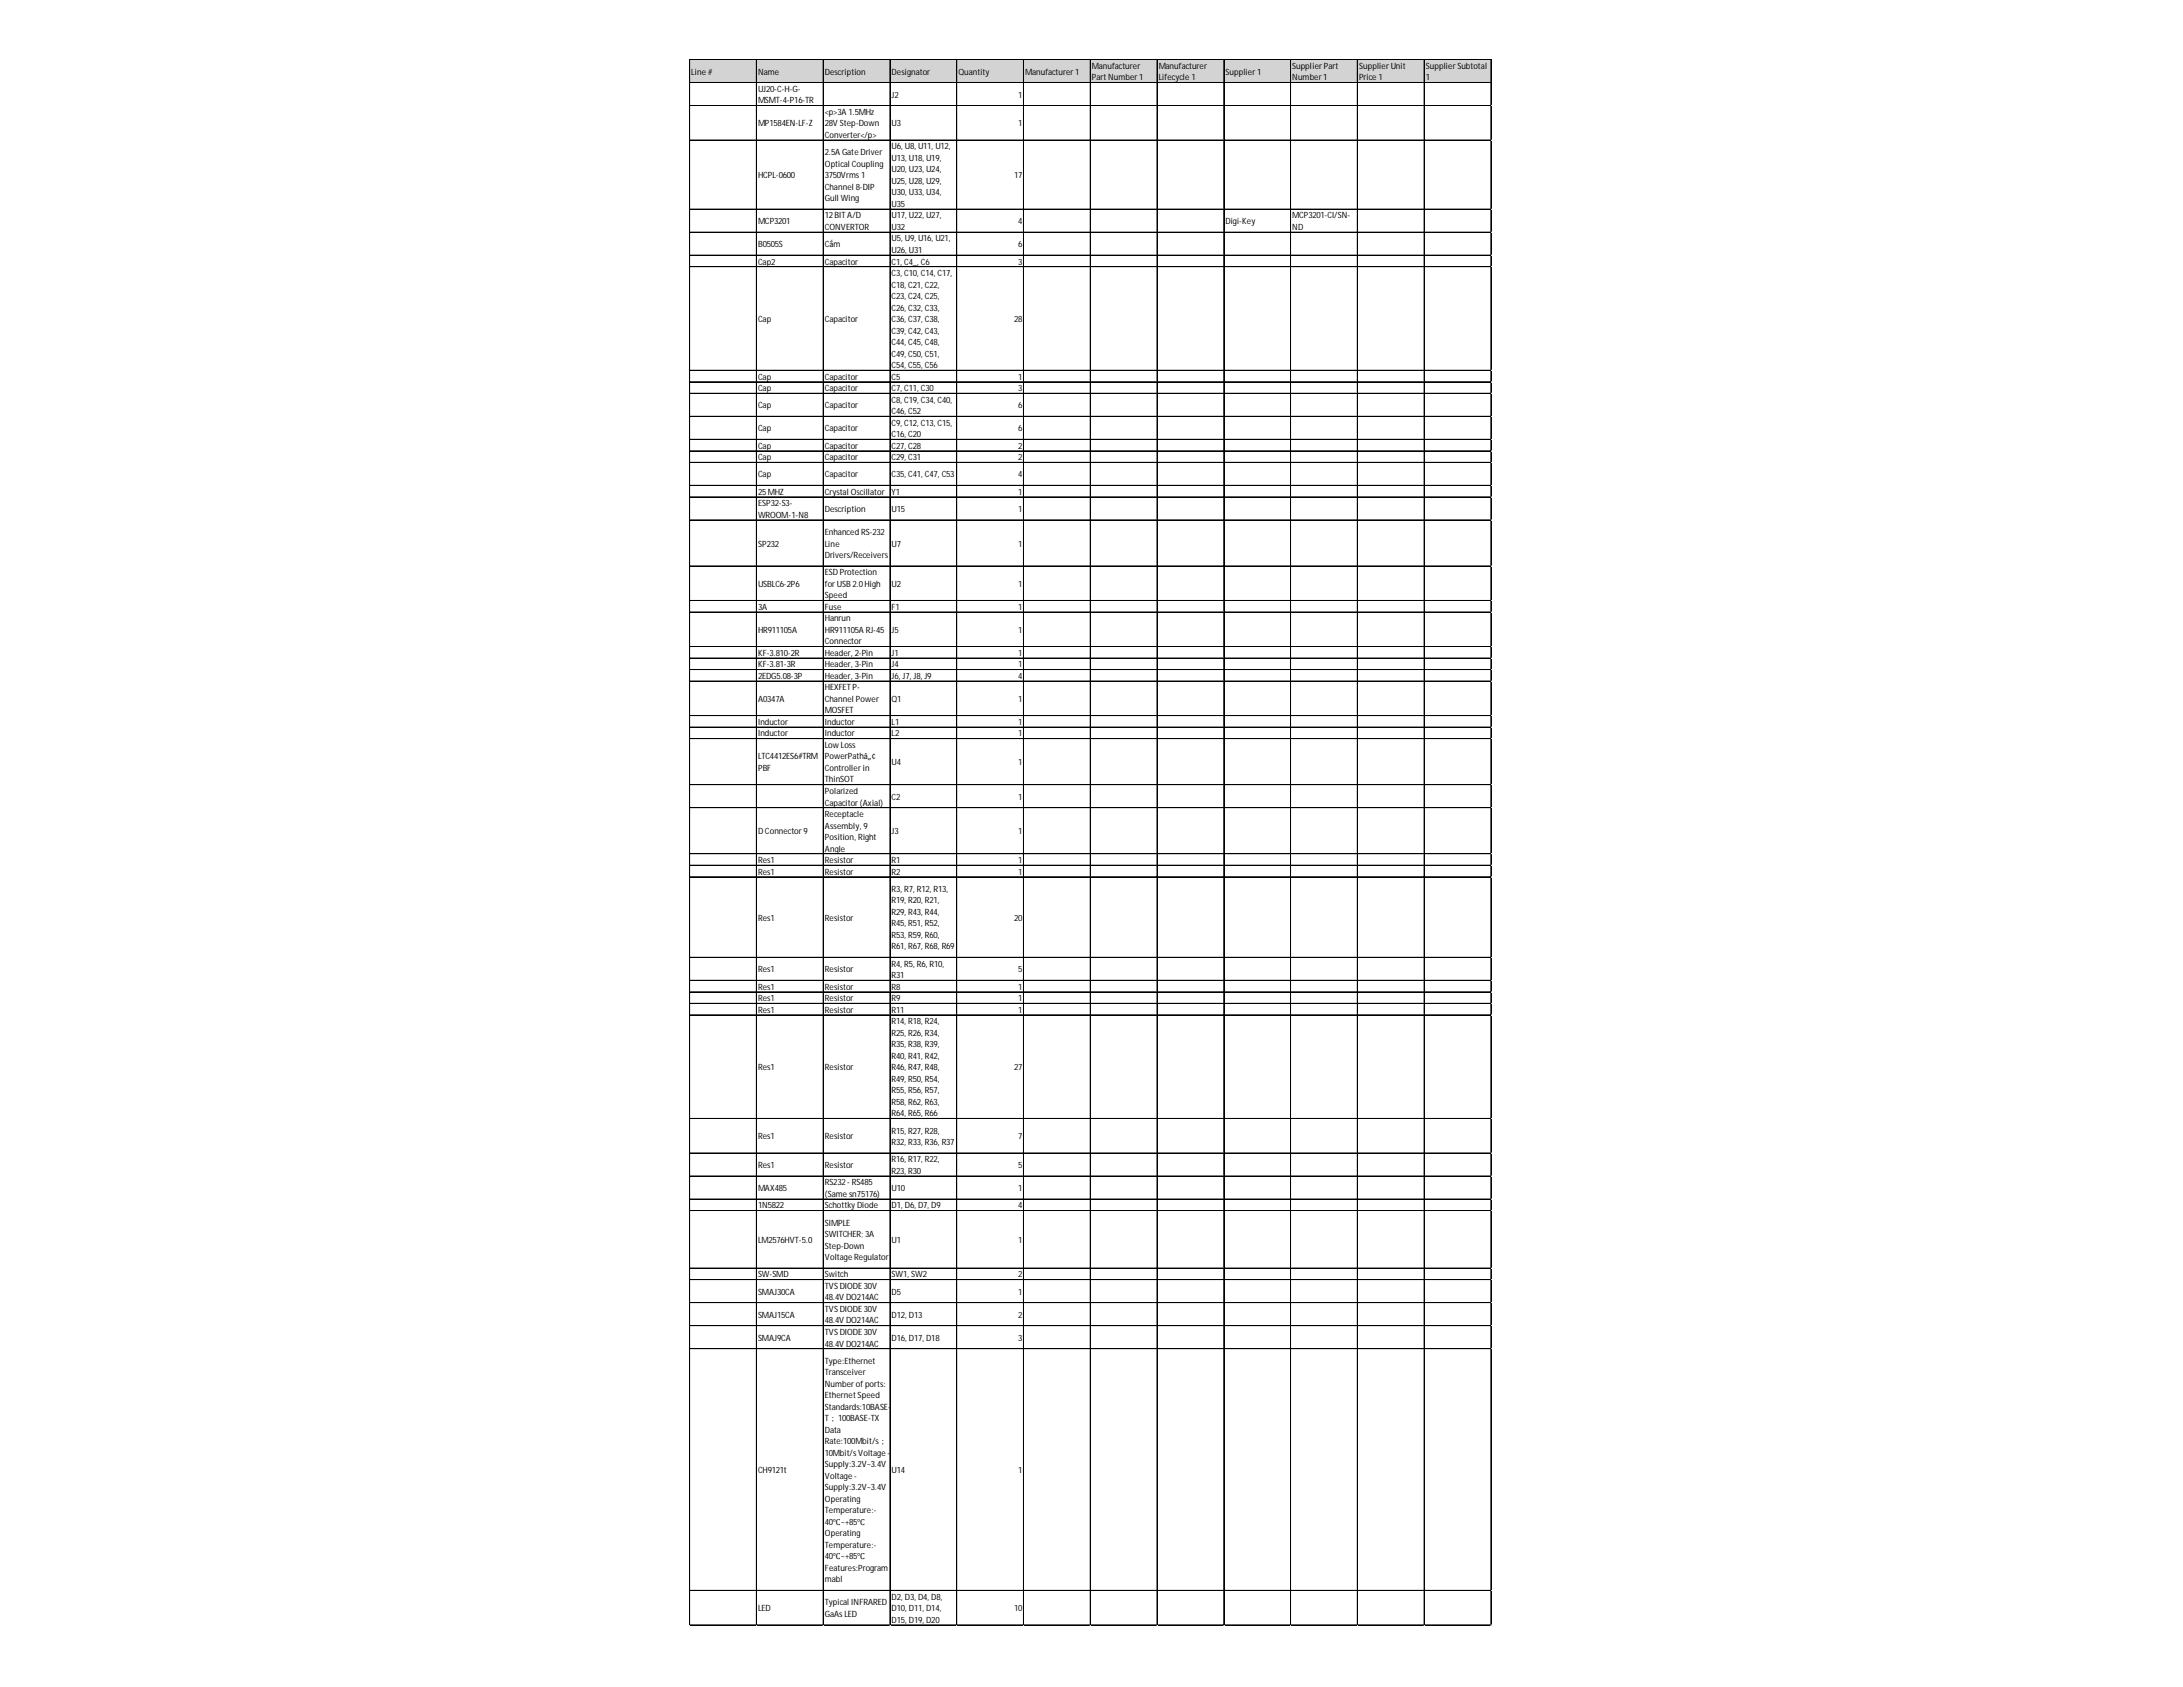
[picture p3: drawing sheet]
<svg xmlns="http://www.w3.org/2000/svg" width="279mm" height="216mm" viewBox="0 0 279 216" stroke-linecap="round" stroke-linejoin="round" font-family="sans-serif">
<defs><g id="words">
<g font-size="1.1">
<text x="88.5" y="9.5">Line #</text>
<text x="97" y="9.5">Name</text>
<text x="97" y="11.8">UJ20-C-H-G-</text>
<text x="105.6" y="9.5">Description</text>
<text x="114.1" y="9.5">Designator</text>
<text x="122.7" y="9.5">Quantity</text>
<text x="131.2" y="9.5">Manufacturer 1</text>
<text x="139.8" y="8.8">Manufacturer</text>
<text x="139.8" y="10.3">Part Number 1</text>
<text x="148.3" y="8.8">Manufacturer</text>
<text x="148.3" y="10.3">Lifecycle 1</text>
<text x="156.9" y="9.5">Supplier 1</text>
<text x="165.4" y="8.8">Supplier Part</text>
<text x="165.4" y="10.3">Number 1</text>
<text x="173.9" y="8.8">Supplier Unit</text>
<text x="173.9" y="10.3">Price 1</text>
<text x="182.5" y="8.8">Supplier Subtotal</text>
<text x="182.5" y="10.3">1</text>
<text x="97" y="13.2">MSMT-4-P16-TR</text>
<text x="97" y="16.2">MP1584EN-LF-Z</text>
<text x="105.6" y="14.7">&lt;p&gt;3A 1.5MHz</text>
<text x="105.6" y="16.2">28V Step-Down</text>
<text x="105.6" y="17.6">Converter&lt;/p&gt;</text>
<text x="114.1" y="12.5">J2</text>
<text x="114.1" y="16.2">U3</text>
<text x="130.3" y="12.5">1</text>
<text x="130.3" y="16.2">1</text>
<text x="97" y="22.8">HCPL-0600</text>
<text x="105.6" y="19.9">2.5A Gate Driver</text>
<text x="105.6" y="21.3">Optical Coupling</text>
<text x="105.6" y="22.8">3750Vrms 1</text>
<text x="114.1" y="19.1">U6, U8, U11, U12,</text>
<text x="114.1" y="20.6">U13, U18, U19,</text>
<text x="114.1" y="22.1">U20, U23, U24,</text>
<text x="114.1" y="23.5">U25, U28, U29,</text>
<text x="129.8" y="22.8">17</text>
<text x="97" y="28.7">MCP3201</text>
<text x="105.6" y="24.3">Channel 8-DIP</text>
<text x="105.6" y="25.8">Gull Wing</text>
<text x="105.6" y="28">12BIT A/D</text>
<text x="105.6" y="29.4">CONVERTOR</text>
<text x="114.1" y="25">U30, U33, U34,</text>
<text x="114.1" y="26.5">U35</text>
<text x="114.1" y="28">U17, U22, U27,</text>
<text x="114.1" y="29.4">U32</text>
<text x="130.3" y="28.7">4</text>
<text x="156.9" y="28.7">Digi-Key</text>
<text x="165.4" y="28">MCP3201-CI/SN-</text>
<text x="165.4" y="29.4">ND</text>
<text x="97" y="31.6">B0505S</text>
<text x="97" y="33.9">Cap2</text>
<text x="105.6" y="31.6">Cắm</text>
<text x="105.6" y="33.9">Capacitor</text>
<text x="114.1" y="30.9">U5, U9, U16, U21,</text>
<text x="114.1" y="32.4">U26, U31</text>
<text x="114.1" y="33.9">C1, C4_, C6</text>
<text x="114.1" y="35.3">C3, C10, C14, C17,</text>
<text x="130.3" y="31.6">6</text>
<text x="130.3" y="33.9">3</text>
<text x="97" y="41.2">Cap</text>
<text x="105.6" y="41.2">Capacitor</text>
<text x="114.1" y="36.8">C18, C21, C22,</text>
<text x="114.1" y="38.3">C23, C24, C25,</text>
<text x="114.1" y="39.7">C26, C32, C33,</text>
<text x="114.1" y="41.2">C36, C37, C38,</text>
<text x="129.8" y="41.2">28</text>
<text x="114.1" y="42.7">C39, C42, C43,</text>
<text x="114.1" y="44.2">C44, C45, C48,</text>
<text x="114.1" y="45.6">C49, C50, C51,</text>
<text x="114.1" y="47.1">C54, C55, C56</text>
<text x="97" y="48.6">Cap</text>
<text x="97" y="50.1">Cap</text>
<text x="97" y="52.3">Cap</text>
<text x="105.6" y="48.6">Capacitor</text>
<text x="105.6" y="50.1">Capacitor</text>
<text x="105.6" y="52.3">Capacitor</text>
<text x="114.1" y="48.6">C5</text>
<text x="114.1" y="50.1">C7, C11, C30</text>
<text x="114.1" y="51.5">C8, C19, C34, C40,</text>
<text x="114.1" y="53">C46, C52</text>
<text x="130.3" y="48.6">1</text>
<text x="130.3" y="50.1">3</text>
<text x="130.3" y="52.3">6</text>
<text x="97" y="55.2">Cap</text>
<text x="97" y="57.4">Cap</text>
<text x="97" y="58.9">Cap</text>
<text x="105.6" y="55.2">Capacitor</text>
<text x="105.6" y="57.4">Capacitor</text>
<text x="105.6" y="58.9">Capacitor</text>
<text x="114.1" y="54.5">C9, C12, C13, C15,</text>
<text x="114.1" y="55.9">C16, C20</text>
<text x="114.1" y="57.4">C27, C28</text>
<text x="114.1" y="58.9">C29, C31</text>
<text x="130.3" y="55.2">6</text>
<text x="130.3" y="57.4">2</text>
<text x="130.3" y="58.9">2</text>
<text x="97" y="61.1">Cap</text>
<text x="97" y="63.3">25MHZ</text>
<text x="97" y="64.8">ESP32-S3-</text>
<text x="105.6" y="61.1">Capacitor</text>
<text x="105.6" y="63.3">Crystal Oscillator</text>
<text x="105.6" y="65.5">Description</text>
<text x="114.1" y="61.1">C35, C41, C47, C53</text>
<text x="114.1" y="63.3">Y1</text>
<text x="114.1" y="65.5">U15</text>
<text x="130.3" y="61.1">4</text>
<text x="130.3" y="63.3">1</text>
<text x="130.3" y="65.5">1</text>
<text x="97" y="66.3">WROOM-1-N8</text>
<text x="97" y="69.9">SP232</text>
<text x="105.6" y="68.5">Enhanced RS-232</text>
<text x="105.6" y="69.9">Line</text>
<text x="105.6" y="71.4">Drivers/Receivers</text>
<text x="114.1" y="69.9">U7</text>
<text x="130.3" y="69.9">1</text>
<text x="97" y="75.1">USBLC6-2P6</text>
<text x="105.6" y="73.6">ESD Protection</text>
<text x="105.6" y="75.1">for USB 2.0High</text>
<text x="105.6" y="76.6">Speed</text>
<text x="114.1" y="75.1">U2</text>
<text x="130.3" y="75.1">1</text>
<text x="97" y="78">3A</text>
<text x="97" y="81">HR911105A</text>
<text x="97" y="83.9">KF-3.810-2R</text>
<text x="105.6" y="78">Fuse</text>
<text x="105.6" y="79.5">Hanrun</text>
<text x="105.6" y="81">HR911105A RJ-45</text>
<text x="105.6" y="82.5">Connector</text>
<text x="105.6" y="83.9">Header, 2-Pin</text>
<text x="114.1" y="78">F1</text>
<text x="114.1" y="81">J5</text>
<text x="114.1" y="83.9">J1</text>
<text x="130.3" y="78">1</text>
<text x="130.3" y="81">1</text>
<text x="130.3" y="83.9">1</text>
<text x="97" y="85.4">KF-3.81-3R</text>
<text x="97" y="86.9">2EDG5.08-3P</text>
<text x="97" y="89.8">A0347A</text>
<text x="105.6" y="85.4">Header, 3-Pin</text>
<text x="105.6" y="86.9">Header, 3-Pin</text>
<text x="105.6" y="88.4">HEXFET P-</text>
<text x="105.6" y="89.8">Channel Power</text>
<text x="114.1" y="85.4">J4</text>
<text x="114.1" y="86.9">J6, J7, J8, J9</text>
<text x="114.1" y="89.8">Q1</text>
<text x="130.3" y="85.4">1</text>
<text x="130.3" y="86.9">4</text>
<text x="130.3" y="89.8">1</text>
<text x="97" y="92.8">Inductor</text>
<text x="97" y="94.2">Inductor</text>
<text x="105.6" y="91.3">MOSFET</text>
<text x="105.6" y="92.8">Inductor</text>
<text x="105.6" y="94.2">Inductor</text>
<text x="105.6" y="95.7">Low Loss</text>
<text x="114.1" y="92.8">L1</text>
<text x="114.1" y="94.2">L2</text>
<text x="130.3" y="92.8">1</text>
<text x="130.3" y="94.2">1</text>
<text x="97" y="97.2">LTC4412ES6#TRM</text>
<text x="97" y="98.7">PBF</text>
<text x="105.6" y="97.2">PowerPathâ„¢</text>
<text x="105.6" y="98.7">Controller in</text>
<text x="105.6" y="100.1">ThinSOT</text>
<text x="105.6" y="101.6">Polarized</text>
<text x="114.1" y="97.9">U4</text>
<text x="130.3" y="97.9">1</text>
<text x="97" y="106.8">D Connector 9</text>
<text x="105.6" y="103.1">Capacitor (Axial)</text>
<text x="105.6" y="104.6">Receptacle</text>
<text x="105.6" y="106">Assembly, 9</text>
<text x="105.6" y="107.5">Position, Right</text>
<text x="114.1" y="102.4">C2</text>
<text x="114.1" y="106.8">J3</text>
<text x="130.3" y="102.4">1</text>
<text x="130.3" y="106.8">1</text>
<text x="97" y="110.5">Res1</text>
<text x="97" y="111.9">Res1</text>
<text x="105.6" y="109">Angle</text>
<text x="105.6" y="110.5">Resistor</text>
<text x="105.6" y="111.9">Resistor</text>
<text x="114.1" y="110.5">R1</text>
<text x="114.1" y="111.9">R2</text>
<text x="130.3" y="110.5">1</text>
<text x="130.3" y="111.9">1</text>
<text x="97" y="117.8">Res1</text>
<text x="105.6" y="117.8">Resistor</text>
<text x="114.1" y="114.1">R3, R7, R12, R13,</text>
<text x="114.1" y="115.6">R19, R20, R21,</text>
<text x="114.1" y="117.1">R29, R43, R44,</text>
<text x="114.1" y="118.6">R45, R51, R52,</text>
<text x="129.8" y="117.8">20</text>
<text x="97" y="124.4">Res1</text>
<text x="105.6" y="124.4">Resistor</text>
<text x="114.1" y="120">R53, R59, R60,</text>
<text x="114.1" y="121.5">R61, R67, R68, R69</text>
<text x="114.1" y="123.7">R4, R5, R6, R10,</text>
<text x="114.1" y="125.2">R31</text>
<text x="130.3" y="124.4">5</text>
<text x="97" y="126.7">Res1</text>
<text x="97" y="128.1">Res1</text>
<text x="97" y="129.6">Res1</text>
<text x="105.6" y="126.7">Resistor</text>
<text x="105.6" y="128.1">Resistor</text>
<text x="105.6" y="129.6">Resistor</text>
<text x="114.1" y="126.7">R8</text>
<text x="114.1" y="128.1">R9</text>
<text x="114.1" y="129.6">R11</text>
<text x="114.1" y="131.1">R14, R18, R24,</text>
<text x="130.3" y="126.7">1</text>
<text x="130.3" y="128.1">1</text>
<text x="130.3" y="129.6">1</text>
<text x="97" y="137">Res1</text>
<text x="105.6" y="137">Resistor</text>
<text x="114.1" y="132.6">R25, R26, R34,</text>
<text x="114.1" y="134">R35, R38, R39,</text>
<text x="114.1" y="135.5">R40, R41, R42,</text>
<text x="114.1" y="137">R46, R47, R48,</text>
<text x="129.8" y="137">27</text>
<text x="114.1" y="138.4">R49, R50, R54,</text>
<text x="114.1" y="139.9">R55, R56, R57,</text>
<text x="114.1" y="141.4">R58, R62, R63,</text>
<text x="114.1" y="142.9">R64, R65, R66</text>
<text x="97" y="145.8">Res1</text>
<text x="97" y="149.5">Res1</text>
<text x="105.6" y="145.8">Resistor</text>
<text x="105.6" y="149.5">Resistor</text>
<text x="114.1" y="145.1">R15, R27, R28,</text>
<text x="114.1" y="146.5">R32, R33, R36, R37</text>
<text x="114.1" y="148.8">R16, R17, R22,</text>
<text x="130.3" y="145.8">7</text>
<text x="130.3" y="149.5">5</text>
<text x="97" y="152.4">MAX485</text>
<text x="97" y="154.6">1N5822</text>
<text x="105.6" y="151.7">RS232- RS485</text>
<text x="105.6" y="153.2">(Same sn75176)</text>
<text x="105.6" y="154.6">Schottky Diode</text>
<text x="114.1" y="150.2">R23, R30</text>
<text x="114.1" y="152.4">U10</text>
<text x="114.1" y="154.6">D1, D6, D7, D9</text>
<text x="130.3" y="152.4">1</text>
<text x="130.3" y="154.6">4</text>
<text x="97" y="159.1">LM2576HVT-5.0</text>
<text x="105.6" y="156.9">SIMPLE</text>
<text x="105.6" y="158.3">SWITCHER; 3A</text>
<text x="105.6" y="159.8">Step-Down</text>
<text x="105.6" y="161.3">Voltage Regulator</text>
<text x="114.1" y="159.1">U1</text>
<text x="130.3" y="159.1">1</text>
<text x="97" y="163.5">SW-SMD</text>
<text x="97" y="165.7">SMAJ30CA</text>
<text x="105.6" y="163.5">Switch</text>
<text x="105.6" y="165">TVS DIODE 30V</text>
<text x="105.6" y="166.4">48.4V DO214AC</text>
<text x="105.6" y="167.9">TVS DIODE 30V</text>
<text x="114.1" y="163.5">SW1, SW2</text>
<text x="114.1" y="165.7">D5</text>
<text x="130.3" y="163.5">2</text>
<text x="130.3" y="165.7">1</text>
<text x="97" y="168.6">SMAJ15CA</text>
<text x="97" y="171.6">SMAJ9CA</text>
<text x="105.6" y="169.4">48.4V DO214AC</text>
<text x="105.6" y="170.9">TVS DIODE 30V</text>
<text x="105.6" y="172.3">48.4V DO214AC</text>
<text x="114.1" y="168.6">D12, D13</text>
<text x="114.1" y="171.6">D16, D17, D18</text>
<text x="130.3" y="168.6">2</text>
<text x="130.3" y="171.6">3</text>
<text x="105.6" y="174.5">Type:Ethernet</text>
<text x="105.6" y="176">Transceiver</text>
<text x="105.6" y="177.5">Number of ports:</text>
<text x="105.6" y="179">Ethernet Speed</text>
<text x="105.6" y="180.4">Standards:10BASE-</text>
<text x="105.6" y="181.9">T；100BASE-TX</text>
<text x="105.6" y="183.4">Data</text>
<text x="105.6" y="184.8">Rate:100Mbit/s；</text>
<text x="97" y="188.5">CH9121t</text>
<text x="105.6" y="186.3">10Mbit/s Voltage -</text>
<text x="105.6" y="187.8">Supply:3.2V~3.4V</text>
<text x="105.6" y="189.3">Voltage -</text>
<text x="105.6" y="190.7">Supply:3.2V~3.4V</text>
<text x="114.1" y="188.5">U14</text>
<text x="130.3" y="188.5">1</text>
<text x="105.6" y="192.2">Operating</text>
<text x="105.6" y="193.7">Temperature:-</text>
<text x="105.6" y="195.2">40℃~+85℃</text>
<text x="105.6" y="196.6">Operating</text>
<text x="105.6" y="198.1">Temperature:-</text>
<text x="105.6" y="199.6">40℃~+85℃</text>
<text x="105.6" y="201.1">Features:Program</text>
<text x="105.6" y="202.5">mabl</text>
<text x="97" y="206.2">LED</text>
<text x="105.6" y="205.5">Typical INFRARED</text>
<text x="105.6" y="206.9">GaAs LED</text>
<text x="114.1" y="204.7">D2, D3, D4, D8,</text>
<text x="114.1" y="206.2">D10, D11, D14,</text>
<text x="114.1" y="207.7">D15, D19, D20</text>
<text x="129.8" y="206.2">10</text>
</g>
</g></defs>
<path d="M88.3 7.6h102.6v3h-102.6z" fill="#d3d3d3"/>
<g fill="none" stroke="#000" stroke-width=".13">
<path d="M88.3 7.6v200.4M88.3 7.6h102.6M88.3 10.6h102.6M88.3 13.5h102.6M88.3 17.9h102.6M88.3 18h102.6M96.8 7.7v200.3M105.4 7.7v200.3M113.9 7.7v200.3M122.4 7.7v200.3M122.5 7.7v200.3M131 7.7v200.3"/>
<path d="M139.5 7.7v200.3M139.6 7.7v200.3M148.1 7.7v200.3M156.6 7.7v200.3M156.7 7.7v200.3M165.2 7.7v200.3M173.7 7.7v200.3M173.8 7.7v200.3M182.3 7.7v200.3M190.8 7.7v200.3M190.9 7.7v200.3M88.3 26.8h102.6"/>
<path d="M88.3 29.7h102.6M88.3 32.7h102.6M88.3 34.1h102.6M88.3 34.2h102.6M88.3 47.4h102.6M88.3 48.9h102.6M88.3 50.3h102.6M88.3 50.4h102.6M88.3 53.3h102.6M88.3 56.2h102.6M88.3 56.3h102.6M88.3 57.7h102.6"/>
<path d="M88.3 59.2h102.6M88.3 62.1h102.6M88.3 62.2h102.6M88.3 63.6h102.6M88.3 66.5h102.6M88.3 66.6h102.6M88.3 72.4h102.6M88.3 72.5h102.6M88.3 76.8h102.6M88.3 76.9h102.6M88.3 78.3h102.6M88.3 78.4h102.6"/>
<path d="M88.3 82.7h102.6M88.3 82.8h102.6M88.3 84.2h102.6M88.3 85.7h102.6M88.3 87.2h102.6M88.3 91.6h102.6M88.3 93.1h102.6M88.3 94.5h102.6M88.3 94.6h102.6M88.3 100.4h102.6M88.3 100.5h102.6M88.3 103.4h102.6"/>
<path d="M88.3 109.3h102.6M88.3 110.7h102.6M88.3 110.8h102.6M88.3 112.2h102.6M88.3 122.5h102.6M88.3 125.5h102.6M88.3 126.9h102.6M88.3 127h102.6M88.3 128.4h102.6M88.3 129.9h102.6M88.3 143.1h102.6M88.3 143.2h102.6"/>
<path d="M88.3 147.6h102.6M88.3 150.5h102.6M88.3 153.4h102.6M88.3 153.5h102.6M88.3 154.9h102.6M88.3 155h102.6M88.3 162.3h102.6M88.3 163.8h102.6M88.3 166.7h102.6M88.3 169.7h102.6M88.3 172.6h102.6M88.3 203.5h102.6"/>
<path d="M88.3 203.6h102.6M88.3 208h102.6"/>
</g>
<path d="M88.3 208v.1" fill="none" stroke="#d4d4d4" stroke-width=".13"/>
<path d="M88.3 208v.1z" fill="#d4d4d4"/>
<path d="M96.8 208v.1" fill="none" stroke="#d4d4d4" stroke-width=".13"/>
<path d="M96.8 208l.1 .1z" fill="#d4d4d4"/>
<path d="M105.4 208v.1" fill="none" stroke="#d4d4d4" stroke-width=".13"/>
<path d="M105.4 208v.1z" fill="#d4d4d4"/>
<path d="M113.9 208v.1" fill="none" stroke="#d4d4d4" stroke-width=".13"/>
<path d="M113.9 208l.1 .1z" fill="#d4d4d4"/>
<path d="M122.4 208v.1" fill="none" stroke="#d4d4d4" stroke-width=".13"/>
<path d="M122.4 208l.1 .1z" fill="#d4d4d4"/>
<path d="M131 208v.1" fill="none" stroke="#d4d4d4" stroke-width=".13"/>
<path d="M131 208l.1 .1z" fill="#d4d4d4"/>
<path d="M139.5 208v.1" fill="none" stroke="#d4d4d4" stroke-width=".13"/>
<path d="M139.5 208l.1 .1z" fill="#d4d4d4"/>
<path d="M148.1 208v.1" fill="none" stroke="#d4d4d4" stroke-width=".13"/>
<path d="M148.1 208l.1 .1z" fill="#d4d4d4"/>
<path d="M156.6 208v.1" fill="none" stroke="#d4d4d4" stroke-width=".13"/>
<path d="M156.6 208l.1 .1z" fill="#d4d4d4"/>
<path d="M165.2 208v.1" fill="none" stroke="#d4d4d4" stroke-width=".13"/>
<path d="M165.2 208v.1z" fill="#d4d4d4"/>
<path d="M173.7 208v.1" fill="none" stroke="#d4d4d4" stroke-width=".13"/>
<path d="M173.7 208l.1 .1z" fill="#d4d4d4"/>
<path d="M182.3 208v.1" fill="none" stroke="#d4d4d4" stroke-width=".13"/>
<path d="M182.3 208v.1z" fill="#d4d4d4"/>
<path d="M190.8 208v.1" fill="none" stroke="#d4d4d4" stroke-width=".13"/>
<path d="M190.8 208l.1 .1z" fill="#d4d4d4"/>
<path d="M190.9 13.5h.1" fill="none" stroke="#d4d4d4" stroke-width=".13"/>
<path d="M190.9 13.5v.1z" fill="#d4d4d4"/>
<path d="M190.9 17.9h.1" fill="none" stroke="#d4d4d4" stroke-width=".13"/>
<path d="M190.9 17.9v.1z" fill="#d4d4d4"/>
<path d="M190.9 26.8h.1" fill="none" stroke="#d4d4d4" stroke-width=".13"/>
<path d="M190.9 29.7h.1" fill="none" stroke="#d4d4d4" stroke-width=".13"/>
<path d="M190.9 29.7v.1z" fill="#d4d4d4"/>
<path d="M190.9 32.7h.1" fill="none" stroke="#d4d4d4" stroke-width=".13"/>
<path d="M190.9 34.1h.1" fill="none" stroke="#d4d4d4" stroke-width=".13"/>
<path d="M190.9 34.1v.1z" fill="#d4d4d4"/>
<path d="M190.9 47.4h.1" fill="none" stroke="#d4d4d4" stroke-width=".13"/>
<path d="M190.9 47.4v.1z" fill="#d4d4d4"/>
<path d="M190.9 48.9h.1" fill="none" stroke="#d4d4d4" stroke-width=".13"/>
<path d="M190.9 50.3h.1" fill="none" stroke="#d4d4d4" stroke-width=".13"/>
<path d="M190.9 50.3v.1z" fill="#d4d4d4"/>
<path d="M190.9 53.3h.1" fill="none" stroke="#d4d4d4" stroke-width=".13"/>
<path d="M190.9 53.3v.1z" fill="#d4d4d4"/>
<path d="M190.9 56.2h.1" fill="none" stroke="#d4d4d4" stroke-width=".13"/>
<path d="M190.9 56.2v.1z" fill="#d4d4d4"/>
<path d="M190.9 57.7h.1" fill="none" stroke="#d4d4d4" stroke-width=".13"/>
<path d="M190.9 57.7v.1z" fill="#d4d4d4"/>
<path d="M190.9 59.2h.1" fill="none" stroke="#d4d4d4" stroke-width=".13"/>
<path d="M190.9 62.1h.1" fill="none" stroke="#d4d4d4" stroke-width=".13"/>
<path d="M190.9 62.1v.1z" fill="#d4d4d4"/>
<path d="M190.9 63.6h.1" fill="none" stroke="#d4d4d4" stroke-width=".13"/>
<path d="M190.9 63.6v.1z" fill="#d4d4d4"/>
<path d="M190.9 66.5h.1" fill="none" stroke="#d4d4d4" stroke-width=".13"/>
<path d="M190.9 66.5v.1z" fill="#d4d4d4"/>
<path d="M190.9 72.4h.1" fill="none" stroke="#d4d4d4" stroke-width=".13"/>
<path d="M190.9 72.4v.1z" fill="#d4d4d4"/>
<path d="M190.9 76.8h.1" fill="none" stroke="#d4d4d4" stroke-width=".13"/>
<path d="M190.9 76.8v.1z" fill="#d4d4d4"/>
<path d="M190.9 78.3h.1" fill="none" stroke="#d4d4d4" stroke-width=".13"/>
<path d="M190.9 78.3v.1z" fill="#d4d4d4"/>
<path d="M190.9 82.7h.1" fill="none" stroke="#d4d4d4" stroke-width=".13"/>
<path d="M190.9 82.7v.1z" fill="#d4d4d4"/>
<path d="M190.9 84.2h.1" fill="none" stroke="#d4d4d4" stroke-width=".13"/>
<path d="M190.9 84.2v.1z" fill="#d4d4d4"/>
<path d="M190.9 85.7h.1" fill="none" stroke="#d4d4d4" stroke-width=".13"/>
<path d="M190.9 85.7v.1z" fill="#d4d4d4"/>
<path d="M190.9 87.2h.1" fill="none" stroke="#d4d4d4" stroke-width=".13"/>
<path d="M190.9 91.6h.1" fill="none" stroke="#d4d4d4" stroke-width=".13"/>
<path d="M190.9 91.6v.1z" fill="#d4d4d4"/>
<path d="M190.9 93.1h.1" fill="none" stroke="#d4d4d4" stroke-width=".13"/>
<path d="M190.9 94.5h.1" fill="none" stroke="#d4d4d4" stroke-width=".13"/>
<path d="M190.9 94.5v.1z" fill="#d4d4d4"/>
<path d="M190.9 100.4h.1" fill="none" stroke="#d4d4d4" stroke-width=".13"/>
<path d="M190.9 100.4v.1z" fill="#d4d4d4"/>
<path d="M190.9 103.4h.1" fill="none" stroke="#d4d4d4" stroke-width=".13"/>
<path d="M190.9 109.3h.1" fill="none" stroke="#d4d4d4" stroke-width=".13"/>
<path d="M190.9 110.7h.1" fill="none" stroke="#d4d4d4" stroke-width=".13"/>
<path d="M190.9 110.7v.1z" fill="#d4d4d4"/>
<path d="M190.9 112.2h.1" fill="none" stroke="#d4d4d4" stroke-width=".13"/>
<path d="M190.9 112.2v.1z" fill="#d4d4d4"/>
<path d="M190.9 122.5h.1" fill="none" stroke="#d4d4d4" stroke-width=".13"/>
<path d="M190.9 122.5v.1z" fill="#d4d4d4"/>
<path d="M190.9 125.5h.1" fill="none" stroke="#d4d4d4" stroke-width=".13"/>
<path d="M190.9 126.9h.1" fill="none" stroke="#d4d4d4" stroke-width=".13"/>
<path d="M190.9 126.9v.1z" fill="#d4d4d4"/>
<path d="M190.9 128.4h.1" fill="none" stroke="#d4d4d4" stroke-width=".13"/>
<path d="M190.9 128.4v.1z" fill="#d4d4d4"/>
<path d="M190.9 129.9h.1" fill="none" stroke="#d4d4d4" stroke-width=".13"/>
<path d="M190.9 129.9v.1z" fill="#d4d4d4"/>
<path d="M190.9 143.1h.1" fill="none" stroke="#d4d4d4" stroke-width=".13"/>
<path d="M190.9 143.1v.1z" fill="#d4d4d4"/>
<path d="M190.9 147.6h.1" fill="none" stroke="#d4d4d4" stroke-width=".13"/>
<path d="M190.9 150.5h.1" fill="none" stroke="#d4d4d4" stroke-width=".13"/>
<path d="M190.9 150.5v.1z" fill="#d4d4d4"/>
<path d="M190.9 153.4h.1" fill="none" stroke="#d4d4d4" stroke-width=".13"/>
<path d="M190.9 153.4v.1z" fill="#d4d4d4"/>
<path d="M190.9 154.9h.1" fill="none" stroke="#d4d4d4" stroke-width=".13"/>
<path d="M190.9 154.9v.1z" fill="#d4d4d4"/>
<path d="M190.9 162.3h.1" fill="none" stroke="#d4d4d4" stroke-width=".13"/>
<path d="M190.9 162.3v.1z" fill="#d4d4d4"/>
<path d="M190.9 163.8h.1" fill="none" stroke="#d4d4d4" stroke-width=".13"/>
<path d="M190.9 166.7h.1" fill="none" stroke="#d4d4d4" stroke-width=".13"/>
<path d="M190.9 166.7v.1z" fill="#d4d4d4"/>
<path d="M190.9 169.7h.1" fill="none" stroke="#d4d4d4" stroke-width=".13"/>
<path d="M190.9 172.6h.1" fill="none" stroke="#d4d4d4" stroke-width=".13"/>
<path d="M190.9 172.6v.1z" fill="#d4d4d4"/>
<path d="M190.9 203.5h.1" fill="none" stroke="#d4d4d4" stroke-width=".13"/>
<path d="M190.9 203.5v.1z" fill="#d4d4d4"/>
<path d="M190.9 208h.1" fill="none" stroke="#d4d4d4" stroke-width=".13"/>
<use href="#words"/>
</svg>
